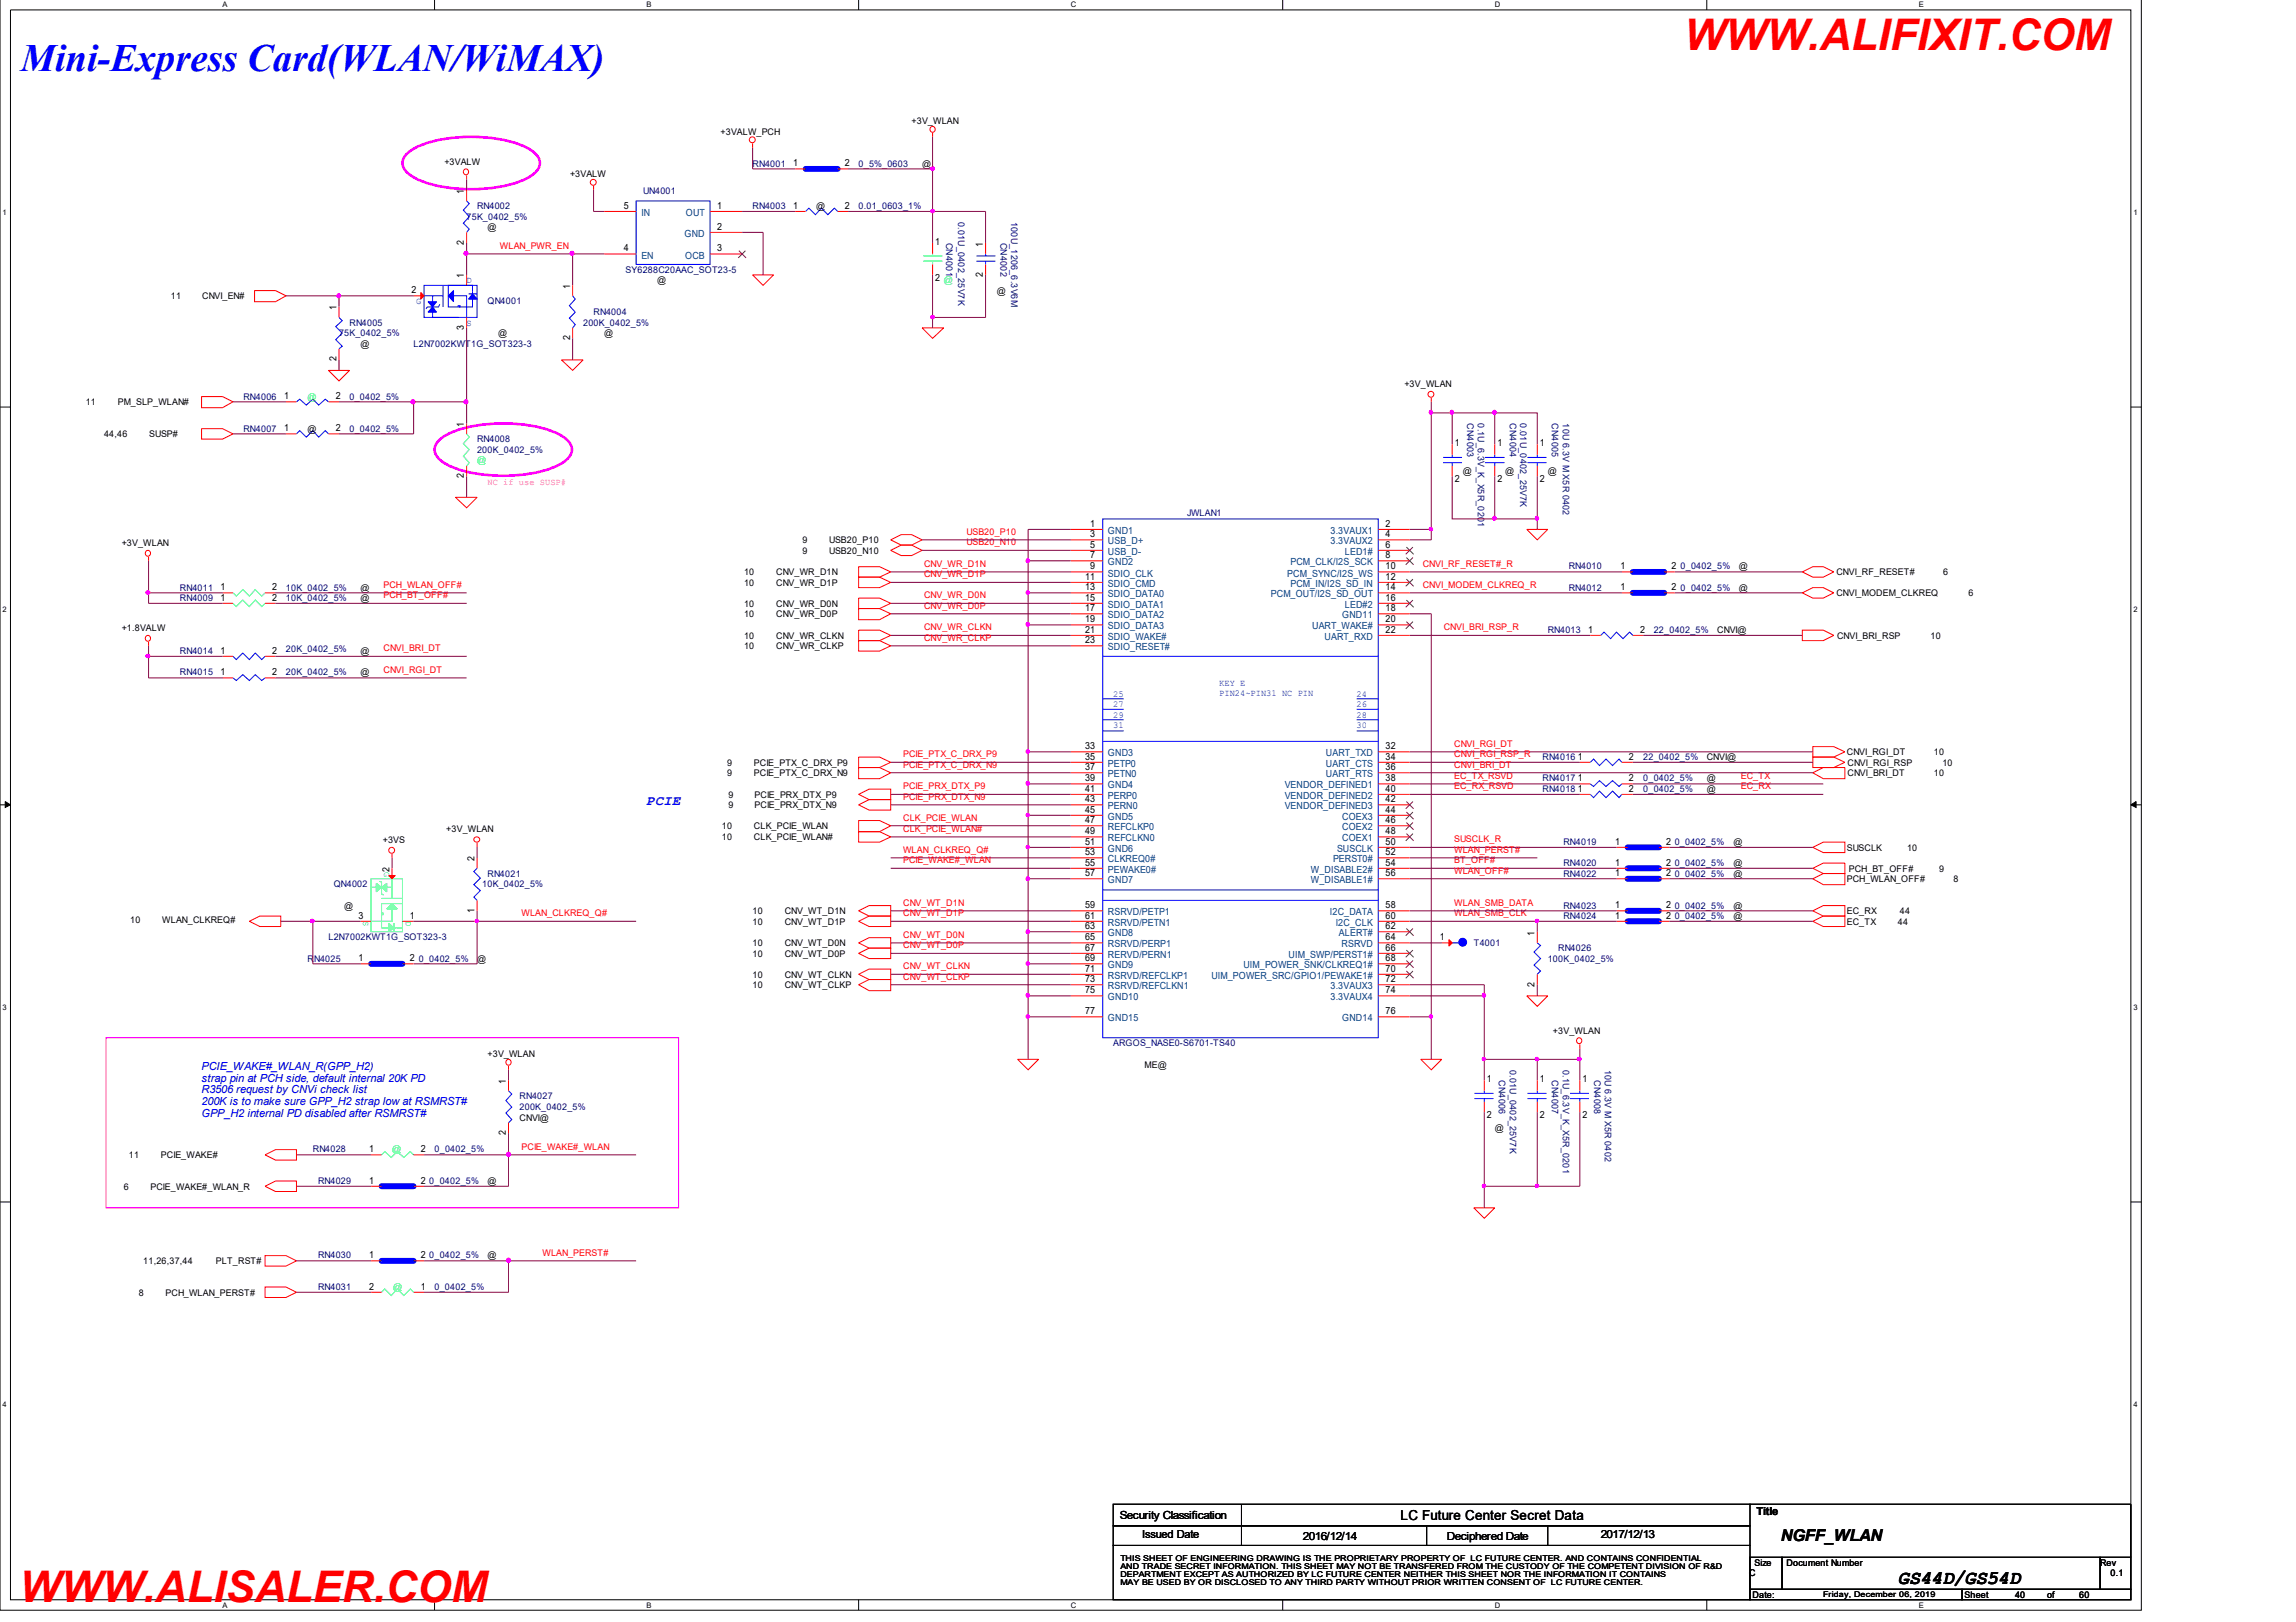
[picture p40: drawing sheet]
<svg xmlns="http://www.w3.org/2000/svg" width="297mm" height="210mm" viewBox="0 0 297 210" stroke-linecap="round" stroke-linejoin="round" font-family="sans-serif">
<defs><g id="words">
<g font-size="5.6" fill="#f00">
<text x="217.9" y="6.4">WWW.ALIFIXIT.COM</text>
<text x="2.5" y="207.3">WWW.ALISALER.COM</text>
</g>
<text font-size="5" fill="#00f" x="2.7" y="9.2">Mini-Express Card(WLAN/WiMAX)</text>
<text font-size="2.5" x="245.5" y="205">GS44D/GS54D</text>
<text font-size="2.1" x="230.4" y="199.4">NGFF_WLAN</text>
<text font-size="1.8" fill="#00f" x="83.7" y="104.2">PCIE</text>
<text font-size="1.8" x="181.2" y="196.7">LC Future Center Secret Data</text>
<g font-size="1.4" fill="#00f">
<text x="26.1" y="138.4">PCIE_WAKE#_WLAN_R(GPP_H2)</text>
<text x="26.1" y="140">strap pin at PCH side, default internal 20K PD</text>
<text x="26.1" y="141.5">R3506 request by CNVi check list</text>
<text x="26.1" y="143">200K is to make sure GPP_H2 strap low at RSMRST#</text>
<text x="26.1" y="144.5">GPP_H2 internal PD disabled after RSMRST#</text>
</g>
<g font-size="1.4">
<text x="144.9" y="196.5">Security Classification</text>
<text x="227.2" y="196.1">Title</text>
<text x="147.7" y="199.1">Issued Date</text>
<text x="168.6" y="199.2">2016/12/14</text>
<text x="187.2" y="199.2">Deciphered Date</text>
<text x="207.1" y="199.1">2017/12/13</text>
</g>
<g font-size="1.3">
<text x="102.6" y="21.5">1</text>
<text x="109.3" y="21.5">2</text>
<text x="60" y="25.1" transform="rotate(-90 60 25.1)">1</text>
<text x="80.7" y="27">5</text>
<text x="92.8" y="29.7">2</text>
<text x="92.8" y="27">1</text>
<text x="102.6" y="27">1</text>
<text x="109.3" y="27">2</text>
<text x="60" y="36" transform="rotate(-90 60 36)">1</text>
<text x="60" y="31.7" transform="rotate(-90 60 31.7)">2</text>
<text x="80.7" y="32.5">4</text>
<text x="92.8" y="32.5">3</text>
<text x="121" y="31.7">1</text>
<text x="127.2" y="35.8" transform="rotate(-90 127.2 35.8)">2</text>
<text x="127.2" y="31.9" transform="rotate(-90 127.2 31.9)">1</text>
<text x="43.5" y="40.1" transform="rotate(-90 43.5 40.1)">1</text>
<text x="53.3" y="37.9">2</text>
<text x="73.7" y="37.4" transform="rotate(-90 73.7 37.4)">1</text>
<text x="121" y="36.3">2</text>
<text x="43.5" y="46.8" transform="rotate(-90 43.5 46.8)">2</text>
<text x="60" y="42.7" transform="rotate(-90 60 42.7)">3</text>
<text x="73.7" y="44" transform="rotate(-90 73.7 44)">2</text>
<text x="36.7" y="51.7">1</text>
<text x="43.4" y="51.7">2</text>
<text x="36.7" y="55.8">1</text>
<text x="43.4" y="55.8">2</text>
<text x="60" y="55.2" transform="rotate(-90 60 55.2)">1</text>
<text x="188.2" y="57.7">1</text>
<text x="193.7" y="57.7">1</text>
<text x="199.2" y="57.7">1</text>
<text x="60" y="61.9" transform="rotate(-90 60 61.9)">2</text>
<text x="188.2" y="62.4">2</text>
<text x="193.7" y="62.4">2</text>
<text x="199.2" y="62.4">2</text>
<text x="141.1" y="68.2">1</text>
<text x="141.1" y="69.5">3</text>
<text x="141.1" y="70.9">5</text>
<text x="179.2" y="68.2">2</text>
<text x="179.2" y="69.5">4</text>
<text x="179.2" y="70.9">6</text>
<text x="28.5" y="76.4">1</text>
<text x="28.5" y="77.7">1</text>
<text x="35.2" y="76.4">2</text>
<text x="35.2" y="77.7">2</text>
<text x="140.4" y="75">11</text>
<text x="140.4" y="76.4">13</text>
<text x="140.4" y="77.7">15</text>
<text x="141.1" y="72.2">7</text>
<text x="141.1" y="73.7">9</text>
<text x="179.2" y="72.2">8</text>
<text x="179.2" y="75">12</text>
<text x="179.2" y="73.7">10</text>
<text x="179.2" y="77.7">16</text>
<text x="179.2" y="76.4">14</text>
<text x="209.6" y="73.7">1</text>
<text x="209.6" y="76.4">1</text>
<text x="216.2" y="73.7">2</text>
<text x="216.2" y="76.4">2</text>
<text x="140.4" y="79.1">17</text>
<text x="140.4" y="80.5">19</text>
<text x="140.4" y="81.9">21</text>
<text x="140.4" y="83.2">23</text>
<text x="179.2" y="81.9">22</text>
<text x="179.2" y="80.5">20</text>
<text x="179.2" y="79.1">18</text>
<text x="205.5" y="81.9">1</text>
<text x="212.2" y="81.9">2</text>
<text x="28.5" y="87.4">1</text>
<text x="28.5" y="84.6">1</text>
<text x="35.2" y="87.4">2</text>
<text x="35.2" y="84.6">2</text>
<text x="140.4" y="97">33</text>
<text x="140.4" y="98.3">35</text>
<text x="140.4" y="99.7">37</text>
<text x="140.4" y="101.1">39</text>
<text x="179.2" y="101.1">38</text>
<text x="179.2" y="97">32</text>
<text x="179.2" y="98.3">34</text>
<text x="179.2" y="99.7">36</text>
<text x="204.1" y="98.3">1</text>
<text x="204.1" y="101.1">1</text>
<text x="210.7" y="98.3">2</text>
<text x="210.7" y="101.1">2</text>
<text x="140.4" y="102.5">41</text>
<text x="140.4" y="103.8">43</text>
<text x="140.4" y="105.2">45</text>
<text x="140.4" y="106.5">47</text>
<text x="140.4" y="108">49</text>
<text x="179.2" y="102.5">40</text>
<text x="179.2" y="103.8">42</text>
<text x="179.2" y="105.2">44</text>
<text x="179.2" y="106.5">46</text>
<text x="179.2" y="108">48</text>
<text x="204.1" y="102.5">1</text>
<text x="210.7" y="102.5">2</text>
<text x="50.4" y="112.8" transform="rotate(-90 50.4 112.8)">2</text>
<text x="61.4" y="111.4" transform="rotate(-90 61.4 111.4)">2</text>
<text x="140.4" y="109.3">51</text>
<text x="140.4" y="110.7">53</text>
<text x="140.4" y="112">55</text>
<text x="140.4" y="113.4">57</text>
<text x="179.2" y="112">54</text>
<text x="179.2" y="113.4">56</text>
<text x="179.2" y="110.7">52</text>
<text x="179.2" y="109.3">50</text>
<text x="209" y="113.4">1</text>
<text x="209" y="109.3">1</text>
<text x="209" y="112">1</text>
<text x="215.6" y="113.4">2</text>
<text x="215.6" y="109.3">2</text>
<text x="215.6" y="112">2</text>
<text x="46.4" y="118.9">3</text>
<text x="53" y="118.9">1</text>
<text x="61.4" y="118.1" transform="rotate(-90 61.4 118.1)">1</text>
<text x="140.4" y="117.5">59</text>
<text x="140.4" y="118.9">61</text>
<text x="179.2" y="117.5">58</text>
<text x="179.2" y="118.9">60</text>
<text x="209" y="117.5">1</text>
<text x="209" y="118.9">1</text>
<text x="215.6" y="117.5">2</text>
<text x="215.6" y="118.9">2</text>
<text x="46.4" y="124.4">1</text>
<text x="53" y="124.4">2</text>
<text x="140.4" y="120.2">63</text>
<text x="140.4" y="121.7">65</text>
<text x="140.4" y="123">67</text>
<text x="140.4" y="124.4">69</text>
<text x="140.4" y="125.7">71</text>
<text x="179.2" y="121.7">64</text>
<text x="179.2" y="123">66</text>
<text x="179.2" y="125.7">70</text>
<text x="179.2" y="120.2">62</text>
<text x="179.2" y="124.4">68</text>
<text x="186.3" y="121.7">1</text>
<text x="198.5" y="121.1" transform="rotate(-90 198.5 121.1)">1</text>
<text x="140.4" y="127.1">73</text>
<text x="140.4" y="128.5">75</text>
<text x="140.4" y="131.2">77</text>
<text x="179.2" y="127.1">72</text>
<text x="179.2" y="128.5">74</text>
<text x="179.2" y="131.2">76</text>
<text x="198.5" y="127.7" transform="rotate(-90 198.5 127.7)">2</text>
<text x="65.4" y="140.2" transform="rotate(-90 65.4 140.2)">1</text>
<text x="192.4" y="140">1</text>
<text x="199.2" y="140">1</text>
<text x="204.7" y="140">1</text>
<text x="47.8" y="149.1">1</text>
<text x="54.4" y="149.1">2</text>
<text x="65.4" y="146.9" transform="rotate(-90 65.4 146.9)">2</text>
<text x="192.4" y="144.7">2</text>
<text x="199.2" y="144.7">2</text>
<text x="204.7" y="144.7">2</text>
<text x="47.8" y="153.2">1</text>
<text x="54.4" y="153.2">2</text>
<text x="47.8" y="162.8">1</text>
<text x="47.8" y="166.9">2</text>
<text x="54.4" y="162.8">2</text>
<text x="54.4" y="166.9">1</text>
</g>
<g font-size="1.3" fill="#004080">
<text x="83" y="28">IN</text>
<text x="88.7" y="28">OUT</text>
<text x="83" y="33.5">EN</text>
<text x="88.6" y="30.7">GND</text>
<text x="88.6" y="33.5">OCB</text>
<text x="143.3" y="69.1">GND1</text>
<text x="143.3" y="70.5">USB_D+</text>
<text x="143.3" y="71.8">USB_D-</text>
<text x="172.1" y="69.1">3.3VAUX1</text>
<text x="172.1" y="70.5">3.3VAUX2</text>
<text x="174" y="71.8">LED1#</text>
<text x="143.3" y="73.2">GND2</text>
<text x="143.3" y="74.6">SDIO_CLK</text>
<text x="143.3" y="76">SDIO_CMD</text>
<text x="143.3" y="77.3">SDIO_DATA0</text>
<text x="164.4" y="77.3">PCM_OUT/I2S_SD_OUT</text>
<text x="166.5" y="74.6">PCM_SYNC/I2S_WS</text>
<text x="167" y="73.2">PCM_CLK/I2S_SCK</text>
<text x="167" y="76">PCM_IN/I2S_SD_IN</text>
<text x="143.3" y="78.7">SDIO_DATA1</text>
<text x="143.3" y="80">SDIO_DATA2</text>
<text x="143.3" y="81.5">SDIO_DATA3</text>
<text x="143.3" y="82.8">SDIO_WAKE#</text>
<text x="169.8" y="81.5">UART_WAKE#</text>
<text x="171.4" y="82.8">UART_RXD</text>
<text x="173.7" y="80">GND11</text>
<text x="174" y="78.7">LED#2</text>
<text x="143.3" y="84.2">SDIO_RESET#</text>
<text x="143.3" y="97.9">GND3</text>
<text x="143.3" y="99.2">PETP0</text>
<text x="143.3" y="100.6">PETN0</text>
<text x="171.5" y="97.9">UART_TXD</text>
<text x="171.5" y="99.2">UART_CTS</text>
<text x="171.5" y="100.6">UART_RTS</text>
<text x="143.3" y="102">GND4</text>
<text x="143.3" y="103.4">PERP0</text>
<text x="143.3" y="104.7">PERN0</text>
<text x="143.3" y="106.1">GND5</text>
<text x="143.3" y="107.5">REFCLKP0</text>
<text x="166.2" y="102">VENDOR_DEFINED1</text>
<text x="166.2" y="103.4">VENDOR_DEFINED2</text>
<text x="166.2" y="104.7">VENDOR_DEFINED3</text>
<text x="173.7" y="106.1">COEX3</text>
<text x="173.7" y="107.5">COEX2</text>
<text x="143.3" y="108.9">REFCLKN0</text>
<text x="143.3" y="110.3">GND6</text>
<text x="143.3" y="111.6">CLKREQ0#</text>
<text x="143.3" y="113">PEWAKE0#</text>
<text x="169.6" y="113">W_DISABLE2#</text>
<text x="172.5" y="111.6">PERST0#</text>
<text x="173" y="110.3">SUSCLK</text>
<text x="173.7" y="108.9">COEX1</text>
<text x="143.3" y="114.3">GND7</text>
<text x="143.3" y="118.5">RSRVD/PETP1</text>
<text x="143.3" y="119.8">RSRVD/PETN1</text>
<text x="169.6" y="114.3">W_DISABLE1#</text>
<text x="172" y="118.5">I2C_DATA</text>
<text x="172.8" y="119.8">I2C_CLK</text>
<text x="143.3" y="121.2">GND8</text>
<text x="143.3" y="122.6">RSRVD/PERP1</text>
<text x="143.3" y="124">RERVD/PERN1</text>
<text x="143.3" y="125.3">GND9</text>
<text x="160.9" y="125.3">UIM_POWER_SNK/CLKREQ1#</text>
<text x="166.7" y="124">UIM_SWP/PERST1#</text>
<text x="173.2" y="121.2">ALERT#</text>
<text x="173.6" y="122.6">RSRVD</text>
<text x="143.3" y="126.7">RSRVD/REFCLKP1</text>
<text x="143.3" y="128">RSRVD/REFCLKN1</text>
<text x="143.3" y="129.5">GND10</text>
<text x="156.7" y="126.7">UIM_POWER_SRC/GPIO1/PEWAKE1#</text>
<text x="172.1" y="128">3.3VAUX3</text>
<text x="172.1" y="129.5">3.3VAUX4</text>
<text x="143.3" y="132.2">GND15</text>
<text x="173.7" y="132.2">GND14</text>
</g>
<g font-size="1.2">
<text x="93.2" y="17.5">+3VALW_PCH</text>
<text x="117.9" y="16.1">+3V_WLAN</text>
<text x="57.5" y="21.4">+3VALW</text>
<text x="73.7" y="23">+3VALW</text>
<text x="119.3" y="21.6">@</text>
<text x="63.1" y="29.8">@</text>
<text x="105.6" y="27.1">@</text>
<text x="22.1" y="38.7">11</text>
<text x="26.2" y="38.7">CNVI_EN#</text>
<text x="85" y="36.7">@</text>
<text x="128.9" y="38">@</text>
<text x="46.7" y="44.9">@</text>
<text x="64.4" y="43.5">@</text>
<text x="78.1" y="43.5">@</text>
<text x="11.1" y="52.4">11</text>
<text x="15.2" y="52.4">PM_SLP_WLAN#</text>
<text x="181.7" y="50.1">+3V_WLAN</text>
<text x="13.5" y="56.6">44,46</text>
<text x="19.3" y="56.6">SUSP#</text>
<text x="39.8" y="55.9">@</text>
<text x="189.2" y="61.4">@</text>
<text x="194.7" y="61.4">@</text>
<text x="200.2" y="61.4">@</text>
<text x="15.7" y="70.7">+3V_WLAN</text>
<text x="103.8" y="71.6">9</text>
<text x="103.8" y="70.3">9</text>
<text x="107.3" y="71.6">USB20_N10</text>
<text x="107.3" y="70.3">USB20_P10</text>
<text x="46.7" y="76.5">@</text>
<text x="46.7" y="77.8">@</text>
<text x="96.3" y="74.4">10</text>
<text x="96.3" y="75.8">10</text>
<text x="100.4" y="74.4">CNV_WR_D1N</text>
<text x="100.4" y="75.8">CNV_WR_D1P</text>
<text x="225" y="73.7">@</text>
<text x="225" y="76.5">@</text>
<text x="237.6" y="77.1">CNVI_MODEM_CLKREQ</text>
<text x="237.6" y="74.4">CNVI_RF_RESET#</text>
<text x="251.4" y="74.4">6</text>
<text x="254.7" y="77.1">6</text>
<text x="15.7" y="81.6">+1.8VALW</text>
<text x="96.3" y="78.5">10</text>
<text x="96.3" y="79.9">10</text>
<text x="96.3" y="82.6">10</text>
<text x="100.4" y="78.5">CNV_WR_D0N</text>
<text x="100.4" y="79.9">CNV_WR_D0P</text>
<text x="100.4" y="82.6">CNV_WR_CLKN</text>
<text x="222.2" y="82">CNVI@</text>
<text x="237.7" y="82.6">CNVI_BRI_RSP</text>
<text x="249.8" y="82.6">10</text>
<text x="46.7" y="87.4">@</text>
<text x="46.7" y="84.7">@</text>
<text x="96.3" y="84">10</text>
<text x="100.4" y="84">CNV_WR_CLKP</text>
<text x="94.1" y="100.4">9</text>
<text x="94.1" y="99.1">9</text>
<text x="97.5" y="100.4">PCIE_PTX_C_DRX_N9</text>
<text x="97.5" y="99.1">PCIE_PTX_C_DRX_P9</text>
<text x="220.8" y="98.4">CNVI@</text>
<text x="220.8" y="101.1">@</text>
<text x="238.9" y="97.7">CNVI_RGI_DT</text>
<text x="239" y="99.1">CNVI_RGI_RSP</text>
<text x="239" y="100.4">CNVI_BRI_DT</text>
<text x="250.2" y="100.4">10</text>
<text x="250.2" y="97.7">10</text>
<text x="251.3" y="99.1">10</text>
<text x="57.7" y="107.7">+3V_WLAN</text>
<text x="93.4" y="107.3">10</text>
<text x="94.2" y="103.2">9</text>
<text x="94.2" y="104.6">9</text>
<text x="97.5" y="107.3">CLK_PCIE_WLAN</text>
<text x="97.6" y="103.2">PCIE_PRX_DTX_P9</text>
<text x="97.6" y="104.6">PCIE_PRX_DTX_N9</text>
<text x="220.8" y="102.5">@</text>
<text x="49.5" y="109.1">+3VS</text>
<text x="93.4" y="108.7">10</text>
<text x="97.5" y="108.7">CLK_PCIE_WLAN#</text>
<text x="224.3" y="113.5">@</text>
<text x="224.3" y="109.4">@</text>
<text x="224.3" y="112.1">@</text>
<text x="238.9" y="110.1">SUSCLK</text>
<text x="239.2" y="112.8">PCH_BT_OFF#</text>
<text x="246.7" y="110.1">10</text>
<text x="250.9" y="112.8">9</text>
<text x="16.8" y="119.5">10</text>
<text x="21" y="119.5">WLAN_CLKREQ#</text>
<text x="44.5" y="117.6">@</text>
<text x="97.4" y="118.3">10</text>
<text x="97.4" y="119.6">10</text>
<text x="101.5" y="118.3">CNV_WT_D1N</text>
<text x="101.5" y="119.6">CNV_WT_D1P</text>
<text x="224.3" y="117.6">@</text>
<text x="224.3" y="119">@</text>
<text x="238.9" y="118.3">EC_RX</text>
<text x="238.9" y="114.1">PCH_WLAN_OFF#</text>
<text x="238.9" y="119.6">EC_TX</text>
<text x="245.5" y="119.6">44</text>
<text x="245.8" y="118.3">44</text>
<text x="252.7" y="114.1">8</text>
<text x="61.7" y="124.5">@</text>
<text x="97.4" y="122.4">10</text>
<text x="97.4" y="123.8">10</text>
<text x="101.5" y="122.4">CNV_WT_D0N</text>
<text x="101.5" y="123.8">CNV_WT_D0P</text>
<text x="97.4" y="126.5">10</text>
<text x="97.4" y="127.9">10</text>
<text x="101.5" y="126.5">CNV_WT_CLKN</text>
<text x="101.5" y="127.9">CNV_WT_CLKP</text>
<text x="63.1" y="136.8">+3V_WLAN</text>
<text x="200.9" y="133.8">+3V_WLAN</text>
<text x="148.1" y="138.2">ME@</text>
<text x="16.7" y="149.9">11</text>
<text x="20.8" y="149.9">PCIE_WAKE#</text>
<text x="67.2" y="145">CNVI@</text>
<text x="193.4" y="146.4">@</text>
<text x="16" y="153.9">6</text>
<text x="19.5" y="153.9">PCIE_WAKE#_WLAN_R</text>
<text x="63.1" y="153.3">@</text>
<text x="17.9" y="167.7">8</text>
<text x="18.5" y="163.6">11,26,37,44</text>
<text x="21.4" y="167.7">PCH_WLAN_PERST#</text>
<text x="27.9" y="163.6">PLT_RST#</text>
<text x="63.1" y="162.8">@</text>
<text x="226.3" y="204">C</text>
<text x="227" y="202.6">Size</text>
<text x="231.1" y="202.6">Document Number</text>
<text x="271.7" y="202.6">Rev</text>
<text x="273" y="204">0.1</text>
<text x="226.7" y="206.8">Date:</text>
<text x="254.2" y="206.8">Sheet</text>
<text x="260.7" y="206.8">40</text>
<text x="264.8" y="206.8">of</text>
<text x="269" y="206.8">60</text>
</g>
<g font-size="1.2" fill="#000080">
<text x="97.4" y="21.6">RN4001</text>
<text x="111.1" y="21.6">0_5%_0603</text>
<text x="60.4" y="28.5">75K_0402_5%</text>
<text x="61.7" y="27.1">RN4002</text>
<text x="83.2" y="25.2">UN4001</text>
<text x="97.4" y="27.1">RN4003</text>
<text x="111.1" y="27.1">0.01_0603_1%</text>
<text x="124" y="28.7" transform="rotate(90 124 28.7)">0.01U_0402_25V7K</text>
<text x="130.8" y="28.7" transform="rotate(90 130.8 28.7)">100U_1206_6.3V6M</text>
<text x="80.9" y="35.3">SY6288C20AAC_SOT23-5</text>
<text x="122.4" y="31.4" transform="rotate(90 122.4 31.4)">CN4001</text>
<text x="129.5" y="31.4" transform="rotate(90 129.5 31.4)">CN4002</text>
<text x="63.1" y="39.4">QN4001</text>
<text x="76.8" y="40.8">RN4004</text>
<text x="43.9" y="43.5">75K_0402_5%</text>
<text x="45.2" y="42.2">RN4005</text>
<text x="53.5" y="44.9">L2N7002KWT1G_SOT323-3</text>
<text x="75.4" y="42.2">200K_0402_5%</text>
<text x="31.5" y="51.7">RN4006</text>
<text x="45.2" y="51.7">0_0402_5%</text>
<text x="31.5" y="55.9">RN4007</text>
<text x="45.2" y="55.9">0_0402_5%</text>
<text x="61.7" y="57.2">RN4008</text>
<text x="61.7" y="58.6">200K_0402_5%</text>
<text x="189.8" y="54.8" transform="rotate(90 189.8 54.8)">CN4003</text>
<text x="191.2" y="54.8" transform="rotate(90 191.2 54.8)">0.1U_6.3V_K_X5R_0201</text>
<text x="195.3" y="54.8" transform="rotate(90 195.3 54.8)">CN4004</text>
<text x="196.7" y="54.8" transform="rotate(90 196.7 54.8)">0.01U_0402_25V7K</text>
<text x="200.7" y="54.8" transform="rotate(90 200.7 54.8)">CN4005</text>
<text x="202.2" y="54.8" transform="rotate(90 202.2 54.8)">10U 6.3V M X5R 0402</text>
<text x="153.6" y="66.8">JWLAN1</text>
<text x="23.3" y="76.5">RN4011</text>
<text x="23.3" y="77.8">RN4009</text>
<text x="37" y="76.5">10K_0402_5%</text>
<text x="37" y="77.8">10K_0402_5%</text>
<text x="202.9" y="73.7">RN4010</text>
<text x="202.9" y="76.5">RN4012</text>
<text x="217.4" y="73.7">0_0402_5%</text>
<text x="217.4" y="76.5">0_0402_5%</text>
<text x="200.2" y="82">RN4013</text>
<text x="214" y="82">22_0402_5%</text>
<text x="23.3" y="87.4">RN4015</text>
<text x="23.3" y="84.7">RN4014</text>
<text x="37" y="87.4">20K_0402_5%</text>
<text x="37" y="84.4">20K_0402_5%</text>
<text x="199.6" y="98.4">RN4016</text>
<text x="199.6" y="101.1">RN4017</text>
<text x="212.6" y="98.4">22_0402_5%</text>
<text x="212.6" y="101.1">0_0402_5%</text>
<text x="199.6" y="102.5">RN4018</text>
<text x="212.6" y="102.5">0_0402_5%</text>
<text x="63.1" y="113.5">RN4021</text>
<text x="202.3" y="113.5">RN4022</text>
<text x="202.3" y="109.4">RN4019</text>
<text x="202.3" y="112.1">RN4020</text>
<text x="216.7" y="113.5">0_0402_5%</text>
<text x="216.7" y="109.4">0_0402_5%</text>
<text x="216.7" y="112.1">0_0402_5%</text>
<text x="43.2" y="114.8">QN4002</text>
<text x="62.4" y="114.8">10K_0402_5%</text>
<text x="202.3" y="117.6">RN4023</text>
<text x="202.3" y="119">RN4024</text>
<text x="216.7" y="117.6">0_0402_5%</text>
<text x="216.7" y="119">0_0402_5%</text>
<text x="39.8" y="124.5">RN4025</text>
<text x="42.5" y="121.7">L2N7002KWT1G_SOT323-3</text>
<text x="54.2" y="124.5">0_0402_5%</text>
<text x="190.7" y="122.4">T4001</text>
<text x="200.2" y="124.5">100K_0402_5%</text>
<text x="201.6" y="123.1">RN4026</text>
<text x="144" y="135.4">ARGOS_NASE0-S6701-TS40</text>
<text x="67.2" y="142.3">RN4027</text>
<text x="67.2" y="143.7">200K_0402_5%</text>
<text x="193.9" y="139.8" transform="rotate(90 193.9 139.8)">CN4006</text>
<text x="195.3" y="138.4" transform="rotate(90 195.3 138.4)">0.01U_0402_25V7K</text>
<text x="200.7" y="139.8" transform="rotate(90 200.7 139.8)">CN4007</text>
<text x="202.2" y="138.4" transform="rotate(90 202.2 138.4)">0.1U_6.3V_K_X5R_0201</text>
<text x="206.2" y="139.8" transform="rotate(90 206.2 139.8)">CN4008</text>
<text x="207.6" y="138.4" transform="rotate(90 207.6 138.4)">10U 6.3V M X5R 0402</text>
<text x="40.5" y="149.1">RN4028</text>
<text x="56.2" y="149.1">0_0402_5%</text>
<text x="41.1" y="153.3">RN4029</text>
<text x="55.5" y="153.3">0_0402_5%</text>
<text x="41.1" y="162.8">RN4030</text>
<text x="41.1" y="167">RN4031</text>
<text x="55.5" y="162.8">0_0402_5%</text>
<text x="56.2" y="167">0_0402_5%</text>
</g>
<g font-size="1.2" fill="#f00">
<text x="64.7" y="32.2">WLAN_PWR_EN</text>
<text x="125.1" y="70.5">USB20_N10</text>
<text x="125.1" y="69.2">USB20_P10</text>
<text x="49.6" y="76">PCH_WLAN_OFF#</text>
<text x="49.6" y="77.4">PCH_BT_OFF#</text>
<text x="119.5" y="73.3">CNV_WR_D1N</text>
<text x="119.5" y="74.7">CNV_WR_D1P</text>
<text x="119.5" y="77.4">CNV_WR_D0N</text>
<text x="184.1" y="73.3">CNVI_RF_RESET#_R</text>
<text x="184.1" y="76">CNVI_MODEM_CLKREQ_R</text>
<text x="119.5" y="78.8">CNV_WR_D0P</text>
<text x="119.5" y="81.5">CNV_WR_CLKN</text>
<text x="119.5" y="82.9">CNV_WR_CLKP</text>
<text x="186.8" y="81.5">CNVI_BRI_RSP_R</text>
<text x="49.6" y="84.3">CNVI_BRI_DT</text>
<text x="49.6" y="87.1">CNVI_RGI_DT</text>
<text x="116.8" y="99.3">PCIE_PTX_C_DRX_N9</text>
<text x="116.8" y="98">PCIE_PTX_C_DRX_P9</text>
<text x="188.1" y="96.6">CNVI_RGI_DT</text>
<text x="188.1" y="100.8">EC_TX_RSVD</text>
<text x="188.1" y="98">CNVI_RGI_RSP_R</text>
<text x="188.1" y="99.3">CNVI_BRI_DT</text>
<text x="225.2" y="100.8">EC_TX</text>
<text x="116.8" y="103.5">PCIE_PRX_DTX_N9</text>
<text x="116.8" y="107.6">CLK_PCIE_WLAN#</text>
<text x="116.8" y="102.1">PCIE_PRX_DTX_P9</text>
<text x="116.8" y="106.2">CLK_PCIE_WLAN</text>
<text x="188.1" y="102.1">EC_RX_RSVD</text>
<text x="225.2" y="102.1">EC_RX</text>
<text x="116.8" y="110.3">WLAN_CLKREQ_Q#</text>
<text x="116.8" y="111.7">PCIE_WAKE#_WLAN</text>
<text x="188.1" y="111.7">BT_OFF#</text>
<text x="188.1" y="109">SUSCLK_R</text>
<text x="188.1" y="113">WLAN_OFF#</text>
<text x="188.1" y="110.3">WLAN_PERST#</text>
<text x="67.5" y="118.5">WLAN_CLKREQ_Q#</text>
<text x="116.8" y="117.2">CNV_WT_D1N</text>
<text x="116.8" y="118.5">CNV_WT_D1P</text>
<text x="188.1" y="118.5">WLAN_SMB_CLK</text>
<text x="188.1" y="117.2">WLAN_SMB_DATA</text>
<text x="116.8" y="125.4">CNV_WT_CLKN</text>
<text x="116.8" y="121.3">CNV_WT_D0N</text>
<text x="116.8" y="122.7">CNV_WT_D0P</text>
<text x="116.8" y="126.8">CNV_WT_CLKP</text>
<text x="67.5" y="148.8">PCIE_WAKE#_WLAN</text>
<text x="70.2" y="162.5">WLAN_PERST#</text>
</g>
<g font-size="1.2" fill="#00f">
<text x="53.8" y="39.4">G</text>
<text x="60.4" y="36.7">D</text>
<text x="60.4" y="42.2">S</text>
<text x="157.7" y="88.8">KEY E</text>
<text x="144" y="90.2">25</text>
<text x="144" y="91.5">27</text>
<text x="144" y="92.9">29</text>
<text x="144" y="94.2">31</text>
<text x="157.7" y="90">PIN24~PIN31 NC PIN</text>
<text x="175.5" y="90.2">24</text>
<text x="175.5" y="91.5">26</text>
<text x="175.5" y="92.9">28</text>
<text x="175.5" y="94.2">30</text>
</g>
<g font-size="1.2" fill="#0f0">
<text x="122.1" y="36.7">@</text>
<text x="39.8" y="51.7">@</text>
<text x="61.7" y="60">@</text>
<text x="50.7" y="149.1">@</text>
<text x="50.9" y="167">@</text>
</g>
<text font-size="1.2" fill="#f0f" x="63.1" y="62.8">NC if use SUSP#</text>
<g font-size="1.2" fill="#00ff80">
<text x="49.7" y="112.8" transform="rotate(90 49.7 112.8)">G</text>
<text x="47" y="119.2" transform="rotate(90 47 119.2)">S</text>
<text x="52.5" y="119.2" transform="rotate(90 52.5 119.2)">D</text>
</g>
<g font-size="1">
<text x="28.8" y=".9">A</text>
<text x="83.7" y=".9">B</text>
<text x="138.5" y=".9">C</text>
<text x="193.4" y=".9">D</text>
<text x="248.2" y=".9">E</text>
<text x=".3" y="27.8">1</text>
<text x="276" y="27.8">1</text>
<text x=".3" y="79.2">2</text>
<text x="276" y="79.2">2</text>
<text x=".3" y="130.7">3</text>
<text x="276" y="130.7">3</text>
<text x=".3" y="182">4</text>
<text x="276" y="182">4</text>
<text x="144.9" y="202">THIS SHEET OF ENGINEERING DRAWING IS THE PROPRIETARY PROPERTY OF LC FUTURE CENTER. AND CONTAINS CONFIDENTIAL</text>
<text x="144.9" y="203">AND TRADE SECRET INFORMATION. THIS SHEET MAY NOT BE TRANSFERED FROM THE CUSTODY OF THE COMPETENT DIVISION OF R&amp;D</text>
<text x="28.8" y="208">A</text>
<text x="83.7" y="208">B</text>
<text x="138.5" y="208">C</text>
<text x="144.9" y="204.1">DEPARTMENT EXCEPT AS AUTHORIZED BY LC FUTURE CENTER NEITHER THIS SHEET NOR THE INFORMATION IT CONTAINS</text>
<text x="144.9" y="205.1">MAY BE USED BY OR DISCLOSED TO ANY THIRD PARTY WITHOUT PRIOR WRITTEN CONSENT OF LC FUTURE CENTER.</text>
<text x="193.4" y="208">D</text>
<text x="235.9" y="206.7">Friday, December 06, 2019</text>
<text x="248.2" y="208">E</text>
</g>
</g></defs>
<path d="M0 -.1v208.5h277v-208.5M1.4 1.3h274.3v205.7h-274.3z" fill="none" stroke="#000" stroke-width=".13"/>
<g fill="#fff">
<path d="M28.8 .1h.5v1h-.5z"/>
<path d="M28.8 207.2h.5v1h-.5z"/>
</g>
<path d="M56.2 -.1v1.4M56.2 207v1.4" fill="none" stroke="#000" stroke-width=".13"/>
<g fill="#fff">
<path d="M83.7 .1h.5v1h-.5z"/>
<path d="M83.7 207.2h.5v1h-.5z"/>
</g>
<path d="M111.1 -.1v1.4M111.1 207v1.4" fill="none" stroke="#000" stroke-width=".13"/>
<g fill="#fff">
<path d="M138.5 .1h.5v1h-.5z"/>
<path d="M138.5 207.2h.5v1h-.5z"/>
</g>
<path d="M165.9 -.1v1.4M165.9 207v1.4" fill="none" stroke="#000" stroke-width=".13"/>
<g fill="#fff">
<path d="M193.4 .1h.5v1h-.5z"/>
<path d="M193.4 207.2h.5v1h-.5z"/>
</g>
<path d="M220.8 -.1v1.4M220.8 207v1.4" fill="none" stroke="#000" stroke-width=".13"/>
<g fill="#fff">
<path d="M248.2 .1h.6v1h-.6z"/>
<path d="M248.2 207.2h.6v1h-.6z"/>
<path d="M.3 26.9h.5v1.1h-.5z"/>
<path d="M276 26.9h.4v1.1h-.4z"/>
<path d="M.3 78.3h.5v1h-.5z"/>
<path d="M276 78.3h.4v1h-.4z"/>
</g>
<path d="M0 52.7h1.4M275.7 52.7h1.3" fill="none" stroke="#000" stroke-width=".13"/>
<g fill="#fff">
<path d="M.3 129.8h.5v1h-.5z"/>
<path d="M276 129.8h.4v1h-.4z"/>
</g>
<path d="M0 104.2h1.4M275.7 104.2h1.3" fill="none" stroke="#000" stroke-width=".13"/>
<path d="M.7 103.7l.7 .5-.7 .3zM275.7 104.2l.7-.5v.8z" fill="#000" stroke="#000" stroke-width=".13"/>
<g fill="#fff">
<path d="M.3 181.2h.5v1h-.5z"/>
<path d="M276 181.2h.4v1h-.4z"/>
</g>
<g fill="none" stroke="#000" stroke-width=".13">
<path d="M0 155.5h1.4M275.7 155.5h1.3M144 194.7h82.4v2.8h-82.4zM144 197.5h82.4v2.5h-82.4zM144 200h82.4v7h-82.4zM160.6 194.7v5.3M184.6 197.5v2.5M200.2 197.5v2.5M226.3 194.7h49.4v6.8M226.4 205.7h27.4v1.3h-27.4zM226.4 201.5h4.1v4.2h-4.1zM230.5 201.5h41.2v4.2h-41.2z"/>
<path d="M253.8 205.7h21.9v1.3h-21.9zM271.7 201.5h4v4.2h-4z"/>
</g>
<path d="M52.5 20a9.6 9.6 0 0 1 5.6-2.1 18.8 18.8 0 0 1 10 1.2 2.58 2.58 0 0 1 1.7 2 2.58 2.58 0 0 1-1.7 2 19.1 19.1 0 0 1-11.2 1 8.6 8.6 0 0 1-4.4-1.9 1.49 1.49 0 0 1 0-2.2zM56.7 57.1a9.6 9.6 0 0 1 5.6-2.1 18.8 18.8 0 0 1 10 1.2 2.58 2.58 0 0 1 1.7 2 2.58 2.58 0 0 1-1.7 2 19.1 19.1 0 0 1-11.3 1 8.6 8.6 0 0 1-4.3-2 1.49 1.49 0 0 1 0-2.1z" fill="none" stroke="#f0f" stroke-width=".34"/>
<path d="M13.7 134.3h74.1v22h-74.1z" fill="none" stroke="#f0f" stroke-width=".13"/>
<g fill="none" stroke="#f00" stroke-width=".13">
<path d="M97.4 18.6v.5M120.6 17.2v.5M32.9 37.6h2.7l1.4 .7-1.4 .7h-2.7zM43.9 39.7v1.4M53.5 38.3h1.4M60.4 22.7v.5M60.4 24.6v1.4M60.4 30.1v1.3M60.4 35.6v1.3M74.1 36.9v1.4M76.8 24.1v.5M78.1 27.4h4.2"/>
<path d="M78.1 32.9h4.2M91.9 27.4h4.1M91.9 30.1h4.1M91.9 32.9h4.1M97.4 35.6h2.7l-1.4 1.3zM102.9 27.4h1.3M102.9 21.9h1.3M108.4 27.4h1.3M108.4 21.9h1.3M120.6 31.4v1.5M120.6 34.2v1.4M127.5 31.4v1.5"/>
<path d="M127.5 34.2v1.4M26.1 51.3h2.7l1.3 .7-1.3 .8h-2.7zM26.1 55.5h2.7l1.3 .6-1.3 .7h-2.7zM37 56.1h1.4M37 52h1.4M42.5 47.9h2.7l-1.3 1.4zM42.5 56.1h1.4M42.5 52h1.4M43.9 45.1v1.5M60.4 41.1v1.3M60.4 54.8v1.3M72.6 46.6h2.8l-1.3 1.3z"/>
<path d="M74.1 42.4v1.4M119.3 42.4h2.8l-1.4 1.4zM185.2 51.5v.5M187.9 57.5v1.4M193.4 57.5v1.4M198.9 57.5v1.4M19.2 72.1v.5M28.8 76.7h1.3M28.8 78.1h1.3M34.3 76.7h1.3M34.3 78.1h1.3M58.9 64.4h2.8l-1.3 1.3z"/>
<path d="M60.4 60.3v1.4M111.1 73.3h2.7l1.4 .7-1.4 .7h-2.7zM111.1 74.7h2.7l1.4 .7-1.4 .6h-2.7zM111.1 77.4h2.7l1.4 .7-1.4 .7h-2.7zM111.1 78.8h2.7l1.4 .6-1.4 .8h-2.7zM115.2 71.2l1.4-.7h1.3l1.4 .7-1.4 .7h-1.3zM115.2 69.9l1.4-.7h1.3l1.4 .7-1.4 .6h-1.3zM138.5 68.5h4.2M138.5 69.9h4.2M138.5 71.2h4.2M138.5 72.6h4.2M138.5 74h4.2"/>
<path d="M138.5 75.4h4.2M138.5 76.7h4.2M138.5 78.1h4.2M138.5 79.4h4.2M178.3 68.5h4.1M178.3 69.9h4.1M178.3 71.2h4.1M178.3 72.6h4.1M178.3 74h4.1M178.3 75.4h4.1M178.3 76.7h4.1M178.3 78.1h4.1"/>
<path d="M178.3 79.4h4.1M187.9 60.3v1.4M193.4 60.3v1.4M197.5 68.5h2.7l-1.3 1.4zM198.9 60.3v1.4M209.8 74h1.4M209.8 76.7h1.4M215.3 74h1.4M215.3 76.7h1.4M233.2 76.7l1.3-.7h1.4l1.3 .7-1.3 .7h-1.4zM233.2 74l1.3-.7h1.4l1.3 .7-1.3 .7h-1.4zM19.2 83.1v.5"/>
<path d="M28.8 87.7h1.3M28.8 84.9h1.3M34.3 87.7h1.3M34.3 84.9h1.3M111.1 99.3h2.7l1.4 .7-1.4 .8h-2.7zM111.1 98h2.7l1.4 .7-1.4 .6h-2.7zM111.1 81.5h2.7l1.4 .7-1.4 .7h-2.7zM111.1 82.9h2.7l1.4 .7-1.4 .7h-2.7zM138.5 80.9h4.2M138.5 82.2h4.2M138.5 83.6h4.2M138.5 97.3h4.2"/>
<path d="M138.5 98.7h4.2M178.3 80.9h4.1M178.3 82.2h4.1M178.3 97.3h4.1M178.3 98.7h4.1M204.4 98.7h1.3M205.7 82.2h1.4M209.8 98.7h1.4M211.2 82.2h1.4M233.2 81.5h2.7l1.3 .7-1.3 .7h-2.7zM234.5 96.6h2.7l1.5 .7-1.5 .7h-2.7zM234.5 98h2.7l1.5 .7-1.5 .6h-2.7z"/>
<path d="M32.3 119.2l1.3-.7h2.7v1.4h-2.7zM46.7 119.2h1.3M50.7 110.5v.5M50.7 112.4v1.3M52.1 119.2h1.4M61.7 109.1v.6M61.7 116.5v1.4M61.7 111v1.4M111.1 106.2h2.7l1.4 .7-1.4 .7h-2.7zM111.1 107.6h2.7l1.4 .7-1.4 .7h-2.7zM111.1 102.8l1.3-.7h2.8v1.4h-2.8zM111.1 104.2l1.3-.7h2.8v1.3h-2.8z"/>
<path d="M111.1 117.9l1.3-.7h2.8v1.3h-2.8zM111.1 119.2l1.3-.7h2.8v1.4h-2.8zM138.5 100h4.2M138.5 101.4h4.2M138.5 102.8h4.2M138.5 104.2h4.2M138.5 105.5h4.2M138.5 106.9h4.2M138.5 108.3h4.2M138.5 109.7h4.2M138.5 111h4.2M138.5 112.4h4.2"/>
<path d="M138.5 113.7h4.2M138.5 117.9h4.2M138.5 119.2h4.2M178.3 100h4.1M178.3 101.4h4.1M178.3 102.8h4.1M178.3 104.2h4.1M178.3 105.5h4.1M178.3 106.9h4.1M178.3 108.3h4.1M178.3 109.7h4.1M178.3 111h4.1"/>
<path d="M178.3 112.4h4.1M178.3 113.7h4.1M178.3 117.9h4.1M178.3 119.2h4.1M204.4 102.8h1.3M204.4 101.4h1.3M209.1 113.7h1.5M209.1 117.9h1.5M209.1 119.2h1.5M209.1 109.7h1.5M209.1 112.4h1.5M209.8 102.8h1.4"/>
<path d="M209.8 101.4h1.4M214.6 113.7h1.4M214.6 117.9h1.4M214.6 119.2h1.4M214.6 109.7h1.4M214.6 112.4h1.4M234.5 109.7l1.4-.7h2.8v1.3h-2.8zM234.5 117.9l1.4-.7h2.8v1.3h-2.8zM234.5 113.7l1.4-.7h2.8v1.5h-2.8zM234.5 119.2l1.4-.7h2.8v1.4h-2.8zM234.5 112.4l1.4-.7h2.8v1.3h-2.8zM234.5 100l1.4-.7h2.8v1.5h-2.8z"/>
<path d="M46.7 124.7h1.3M52.1 124.7h1.4M65.8 137.9v.5M65.8 139.8v1.4M111.1 126.1l1.3-.7h2.8v1.4h-2.8zM111.1 127.4l1.3-.6h2.8v1.4h-2.8zM111.1 122l1.3-.7h2.8v1.4h-2.8zM111.1 123.4l1.3-.7h2.8v1.4h-2.8zM131.7 137.1h2.7l-1.4 1.3zM138.5 120.6h4.2M138.5 122h4.2M138.5 123.4h4.2"/>
<path d="M138.5 124.7h4.2M138.5 126.1h4.2M138.5 127.4h4.2M138.5 128.9h4.2M138.5 131.6h4.2M178.3 120.6h4.1M178.3 122h4.1M178.3 123.4h4.1M178.3 124.7h4.1M178.3 126.1h4.1M178.3 127.4h4.1M178.3 128.9h4.1"/>
<path d="M178.3 131.6h4.1M183.8 137.1h2.7l-1.3 1.3zM186.5 122h1.4M192 139.8v1.4M197.5 128.9h2.7l-1.3 1.3zM198.9 139.8v1.4M198.9 120.6v1.4M198.9 126.1v1.3M204.4 135.1v.6M204.4 139.8v1.4M34.3 149.5l1.3-.7h2.8v1.3h-2.8zM34.3 153.5l1.3-.7h2.8v1.4h-2.8z"/>
<path d="M48 153.5h1.4M48 149.5h1.4M53.5 153.5h1.4M53.5 149.5h1.4M65.8 145.3v1.4M190.7 156.3h2.7l-1.4 1.4zM192 142.6v1.3M198.9 142.6v1.3M204.4 142.6v1.3M34.3 162.5h2.7l1.4 .7-1.4 .6h-2.7zM34.3 166.6h2.7l1.4 .6-1.4 .7h-2.7zM48 163.2h1.4"/>
<path d="M48 167.2h1.4M53.5 163.2h1.4M53.5 167.2h1.4"/>
<circle cx="97.3" cy="18.1" r=".38"/>
<circle cx="120.6" cy="16.7" r=".36"/>
<circle cx="60.3" cy="22.2" r=".36"/>
<circle cx="76.8" cy="23.6" r=".38"/>
<circle cx="185.1" cy="51" r=".38"/>
<circle cx="19.1" cy="71.6" r=".36"/>
<circle cx="19.1" cy="82.6" r=".36"/>
<circle cx="50.7" cy="110" r=".38"/>
<circle cx="61.7" cy="108.6" r=".36"/>
<circle cx="65.8" cy="137.5" r=".36"/>
<circle cx="204.3" cy="134.7" r=".36"/>
</g>
<g fill="none" stroke="#00f" stroke-width=".13">
<path d="M54.9 38.3h2.4M54.9 36.9h6.8v4.2h-6.8zM56 38.3v.7M56.9 39.4l-.2 .3h-1.4l-.2 .3M57.3 36.9v2.8M58.7 38.3h1.7v2.8M59.3 39.7v-.1h.2v.1h-.1M60.4 26l.3 .3-.8 .9 .8 .8-.8 .9 .8 .7-.3 .5M60.6 38h1.1M61.1 38v-1.1h-3.1v2.8h1.4M61.1 38.7v1h-1.7M74.1 38.3l.3 .4-.7 .9 .7 .8-.7 .8 .7 .8-.3 .4"/>
<path d="M82.3 26h9.6v8.2h-9.6zM104.2 27.4l.4-.5 .9 .9 .8-.9 .8 .9 .9-.9 .4 .5M126.3 33.8h2.5M126.3 33.1h2.5M127.5 32.9v.2M127.5 33.8v.4M38.4 56.1l.4-.4 .8 .9 .9-.9 .7 .9 .9-.9 .4 .4M38.4 52l.4-.3 .8 .7 .9-.7 .7 .7 .9-.7 .4 .3M43.9 41.1l.4 .4-.9 .8 .9 .8-.9 .9 .9 .8-.4 .3M56 40.4v.7h3.4M186.7 59.9h2.4M186.7 59.2h2.4"/>
<path d="M187.9 58.9v.3M187.9 59.9v.4M192.1 59.9h2.5M192.1 59.2h2.5M193.4 58.9v.3M193.4 59.9v.4M197.6 59.9h2.5M197.6 59.2h2.5M198.9 58.9v.3M198.9 59.9v.4M142.7 67.2h35.6v67.1h-35.6zM30.1 87.7l.5 .4 .8-.8 .9 .8 .7-.8 .9 .8 .4-.4"/>
<path d="M30.1 84.9l.5 .5 .8-.9 .9 .9 .7-.9 .9 .9 .4-.5M142.7 84.9h35.6M142.7 95.9h35.6M142.7 90.4h2.7M142.7 91.8h2.7M142.7 93.1h2.7M142.7 94.6h2.7M175.5 94.6h2.8M175.5 91.8h2.8M175.5 90.4h2.8M175.5 93.1h2.8M205.7 98.7l.5-.5 .7 .9 .9-.9 .8 .9 .9-.9 .3 .5"/>
<path d="M207.1 82.2l.4-.4 .9 .8 .7-.8 .9 .8 .8-.8 .4 .4M61.7 112.4l-.4 .4 .8 .8-.8 .9 .8 .7-.8 .9 .4 .4M142.7 115.2h35.6M142.7 116.5h35.6M205.7 102.8l.5 .4 .7-.8 .9 .8 .8-.8 .9 .8 .3-.4M205.7 101.4l.5 .4 .7-.8 .9 .8 .8-.8 .9 .8 .3-.4M187.9 122h.8M198.9 122l.4 .4-.8 .8 .8 .9-.8 .8 .8 .8-.4 .4M65.8 141.2l.4 .4-.8 .8 .8 .9-.8 .7 .8 .9-.4 .4M190.8 142.2h2.4M190.8 141.5h2.4M192 141.2v.3"/>
<path d="M192 142.2v.4M197.6 142.2h2.5M197.6 141.5h2.5M198.9 141.2v.3M198.9 142.2v.4M203.1 142.2h2.5M203.1 141.5h2.5M204.4 141.2v.3M204.4 142.2v.4"/>
</g>
<path d="M104.2 21.9h4.2M211.2 74h4.1M211.2 76.7h4.1M210.6 113.7h4M210.6 117.9h4M210.6 119.2h4M210.6 109.7h4M210.6 112.4h4M48 124.7h4.1M49.4 153.5h4.1M49.4 163.2h4.1" fill="none" stroke="#00f" stroke-width=".76"/>
<path d="M119.5 33.8h2.4M119.5 33.1h2.4M120.6 32.9v.2M120.6 33.8v.4M60.4 56.1l.3 .5-.8 .8 .8 .8-.8 .8 .8 .9-.3 .4M49.4 149.5l.4-.5 .8 .8 .8-.8 .8 .8 .9-.8 .4 .5M49.4 167.2l.4-.4 .8 .9 .8-.9 .8 .9 .9-.9 .4 .4" fill="none" stroke="#00ff40" stroke-width=".13"/>
<g fill="#00ff80" stroke="#00ff80" stroke-width=".13">
<path d="M50.7 116.9l.7 .7h-1.4z"/>
<path d="M50.3 119.5l.7 .6-.7 .5z"/>
<path d="M48.7 114.3l.7 .5-.7 .6z"/>
<path d="M49.4 114.8l.6-.5v1.1z"/>
</g>
<g fill="none" stroke="#00ff80" stroke-width=".13">
<path d="M30.1 76.7l.5 .4 .8-.8 .9 .8 .7-.8 .9 .8 .4-.4M30.1 78.1l.5 .4 .8-.8 .9 .8 .7-.8 .9 .8 .4-.4M48 113.7h4.1v6.9h-4.1zM48.7 114.8h-.7v3.5M49.1 114.1h.3v1.6l.2 .1M49.4 118.3v1.8h.9M49.4 118.1h.1v.3h-.1v-.1M49.4 118.3v-1.4h2.7v3.2h-1.1M49.4 116.3h2.7M50 114.8h.7M50.7 113.7v2.6M50.7 117.6v1.6h-2.7"/>
<path d="M51 119.5v1.1"/>
</g>
<g fill="#f00" stroke="#f00" stroke-width=".13">
<path d="M50.3 113.3h.8l-.4 .4z"/>
<path d="M187.5 121.6l.4 .4-.4 .4z"/>
<path d="M54.4 37.9l.5 .4-.5 .4z"/>
</g>
<g fill="#00f" stroke="#00f" stroke-width=".13">
<path d="M58 38.3l.7-.7v1.4z"/>
<path d="M61.1 38l.6 .7h-1.1z"/>
<path d="M56 39.7l.5 .7h-1.1z"/>
<path d="M55.4 39h1.1l-.5 .7z"/>
<circle cx="189.2" cy="121.9" r=".51"/>
</g>
<g fill="none" stroke="#804000" stroke-width=".13">
<path d="M95.6 32.4l.9 1M96.4 32.4l-.9 1M181.9 70.8l1 .9M181.9 72.2l1 .9M181.9 74.9l1 1M181.9 77.7l1 .9M182.8 70.8l-.9 .9M182.8 72.2l-.9 .9M182.8 74.9l-.9 1M182.8 77.7l-.9 .9M181.9 80.4l1 1M182.8 80.4l-.9 1"/>
<path d="M181.9 103.7l1 1M181.9 105.1l1 .9M181.9 106.4l1 1M181.9 107.9l1 .9M182.8 103.7l-.9 1M182.8 105.1l-.9 .9M182.8 106.4l-.9 1M182.8 107.9l-.9 .9M181.9 120.2l1 .9M181.9 123l1 .9M181.9 124.3l1 .9M181.9 125.7l1 .9"/>
<path d="M182.8 120.2l-.9 .9M182.8 123l-.9 .9M182.8 124.3l-.9 .9M182.8 125.7l-.9 .9"/>
</g>
<g fill="none" stroke="#800040" stroke-width=".13">
<path d="M97.4 19.1v2.8h5.5M120.6 17.7v4.2M37 38.3h6.9M43.9 38.3h9.6M43.9 38.3v1.4M60.4 31.4v1.5M60.4 23.2v1.4M60.4 32.9v2.7M60.4 32.9h13.7M74.1 32.9v4M74.1 32.9h4M76.8 24.6v2.8h1.3"/>
<path d="M96 30.1h2.7v5.5M96 27.4h6.9M109.7 27.4h10.9M109.7 21.9h10.9M120.6 27.4v4M120.6 35.6v5.5M120.6 21.9v5.5M120.7 27.4h6.8v4M127.5 35.6v5.5h-6.8M30.1 52h6.9M30.1 56.1h6.9M43.9 52h9.6"/>
<path d="M43.9 46.6v1.3M53.5 52v4.1h-9.6M53.5 52h6.9M60.4 42.4v9.6M60.4 52v2.8M74.1 43.8v2.8M120.6 41.1v1.3M185.2 53.4h2.7v4.1M185.2 52v1.4M185.2 53.4v15.1M187.9 53.4h5.5v4.1M193.4 53.4h5.5v4.1"/>
<path d="M19.2 76.7h9.6M19.2 72.6v4.1M19.2 76.7v1.4h9.6M35.6 76.7h24.8M35.6 78.1h24.8M60.4 61.7v2.7M115.2 74h23.3M115.2 75.4h23.3M115.2 79.4h23.3M115.2 78.1h23.3M119.3 71.2h19.2M119.3 69.9h19.2"/>
<path d="M133 72.6v4.1M133 76.7v4.2M133 76.7h5.5M138.5 68.5h-5.5v4.1h5.5M182.4 74h27.4M182.4 76.7h27.4M182.4 79.4h2.8v52.2M182.4 68.5h2.8M185.2 68.5v1.4h-2.8M187.9 61.7v5.5h5.5M193.4 61.7v5.5h5.5M198.9 61.7v5.5"/>
<path d="M198.9 67.2v1.3M216.7 74h16.5M216.7 76.7h16.5M19.2 84.9h9.6M19.2 83.6v1.3M19.2 84.9v2.8h9.6M35.6 84.9h24.8M35.6 87.7h24.8M115.2 98.7h23.3M115.2 82.2h23.3M115.2 83.6h23.3M133 80.9v16.4"/>
<path d="M133 97.3h5.5M133 97.3v4.1h5.5M133 80.9h5.5M182.4 98.7h22M182.4 97.3h52.1M182.4 82.2h23.3M211.2 98.7h23.3M212.6 82.2h20.6M36.3 119.2h4.2M40.5 119.2v5.5h6.2M40.5 119.2h6.2M50.7 111v1.4"/>
<path d="M53.5 119.2h8.2M61.7 109.7v1.3M61.7 117.9v1.3M61.7 119.2v5.5h-8.2M61.7 119.2h20.6M115.2 100h23.3M115.2 104.2h23.3M115.2 108.3h23.3M115.2 102.8h23.3M115.2 106.9h23.3M115.2 117.9h23.3M115.2 119.2h23.3"/>
<path d="M115.2 111h23.3M115.2 112.4h23.3M133 101.4v4.1M133 109.7v4M133 105.5v4.2M133 105.5h5.5M133 109.7h5.5M133 113.7h5.5M133 113.7v6.9h5.5M182.4 101.4h22M182.4 102.8h22M182.4 100h52.1"/>
<path d="M182.4 112.4h26.7M182.4 109.7h26.7M182.4 113.7h26.7M182.4 117.9h26.7M182.4 119.2h16.5M182.4 111h16.5M198.9 119.2h10.2M198.9 119.2v1.4M211.2 101.4h24.7M211.2 102.8h24.7M216 109.7h18.5M216 117.9h18.5"/>
<path d="M216 112.4h18.5M216 113.7h18.5M216 119.2h18.5M65.8 138.4v1.4M115.2 126.1h23.3M115.2 127.4h23.3M115.2 122h23.3M115.2 123.4h23.3M133 131.6v5.5M133 120.6v4.1M133 128.9v2.7h5.5M133 124.7v4.2h5.5"/>
<path d="M133 124.7h5.5M182.4 122h4.1M182.4 131.6h2.8M182.4 127.4h9.6v1.5M182.4 128.9h9.6M185.2 131.6v5.5M192 128.9v8.2M192 137.1v2.7M192 137.1h6.9M198.9 137.1h5.5M198.9 137.1v2.7M198.9 127.4v1.5"/>
<path d="M204.4 135.7v1.4M204.4 137.1v2.7M38.4 149.5h9.6M38.4 153.5h9.6M54.9 149.5h10.9M65.8 146.7v2.8M65.8 149.5v4h-10.9M65.8 149.5h16.5M192 143.9v9.6M192 153.5v2.8M192 153.5h6.9M198.9 143.9v9.6"/>
<path d="M204.4 143.9v9.6h-5.5M38.4 163.2h9.6M38.4 167.2h9.6M54.9 163.2h10.9v4h-10.9M65.8 163.2h16.5"/>
</g>
<g fill="#f0f" stroke="#f0f" stroke-width=".13">
<path d="M120.5 40.9h.3l.1 .1-.1 .2h-.3l-.1-.2z" fill-rule="evenodd"/>
<path d="M120.5 27.2h.3l.1 .1-.1 .2h-.3l-.1-.2z" fill-rule="evenodd"/>
<path d="M120.5 21.7h.3l.1 .1-.1 .2h-.3l-.1-.2z" fill-rule="evenodd"/>
<path d="M19 76.5h.3l.1 .2-.1 .1h-.3l-.1-.1z" fill-rule="evenodd"/>
<path d="M40.2 119h.4v.2v.1h-.4l-.1-.1z" fill-rule="evenodd"/>
<path d="M204.1 136.9h.4l.1 .1-.1 .2h-.4l-.1-.2z" fill-rule="evenodd"/>
<path d="M19 84.7h.3l.1 .2-.1 .1h-.3l-.1-.1z" fill-rule="evenodd"/>
<path d="M120.5 40.9h.3l.1 .1-.1 .2h-.3l-.1-.2z" fill-rule="evenodd"/>
<path d="M120.5 27.2h.3l.1 .1-.1 .2h-.3l-.1-.2z" fill-rule="evenodd"/>
<path d="M120.5 21.7h.3l.1 .1-.1 .2h-.3l-.1-.2z" fill-rule="evenodd"/>
<path d="M19 76.5h.3l.1 .2-.1 .1h-.3l-.1-.1z" fill-rule="evenodd"/>
<path d="M40.2 119h.4v.2v.1h-.4l-.1-.1z" fill-rule="evenodd"/>
<path d="M204.1 136.9h.4l.1 .1-.1 .2h-.4l-.1-.2z" fill-rule="evenodd"/>
<path d="M19 84.7h.3l.1 .2-.1 .1h-.3l-.1-.1z" fill-rule="evenodd"/>
<circle cx="133" cy="105.5" r=".21"/>
<circle cx="132.9" cy="101.3" r=".24"/>
<circle cx="133" cy="124.7" r=".21"/>
<circle cx="132.9" cy="72.6" r=".24"/>
<circle cx="133" cy="109.6" r=".21"/>
<circle cx="132.9" cy="120.6" r=".24"/>
<circle cx="132.9" cy="113.7" r=".24"/>
<circle cx="133" cy="131.5" r=".21"/>
<circle cx="132.9" cy="128.8" r=".24"/>
<circle cx="185.1" cy="53.3" r=".24"/>
<circle cx="185.1" cy="131.5" r=".21"/>
<circle cx="198.8" cy="119.2" r=".21"/>
<circle cx="132.9" cy="80.8" r=".24"/>
<circle cx="133" cy="76.7" r=".21"/>
<circle cx="133" cy="97.3" r=".21"/>
<circle cx="192" cy="137" r=".21"/>
<circle cx="192" cy="128.8" r=".24"/>
<circle cx="192" cy="153.5" r=".21"/>
<circle cx="198.8" cy="153.5" r=".21"/>
<circle cx="43.8" cy="38.3" r=".24"/>
<circle cx="74" cy="32.8" r=".25"/>
<circle cx="60.3" cy="32.8" r=".25"/>
<circle cx="53.4" cy="52" r=".25"/>
<circle cx="185.1" cy="68.5" r=".21"/>
<circle cx="193.3" cy="53.3" r=".24"/>
<circle cx="187.8" cy="53.3" r=".24"/>
<circle cx="198.8" cy="67.1" r=".24"/>
<circle cx="193.3" cy="67.1" r=".24"/>
<circle cx="65.8" cy="163.1" r=".25"/>
<circle cx="65.8" cy="149.4" r=".25"/>
<circle cx="60.3" cy="52" r=".25"/>
<circle cx="61.7" cy="119.2" r=".21"/>
<circle cx="198.8" cy="137" r=".21"/>
</g>
<use href="#words"/>
</svg>
